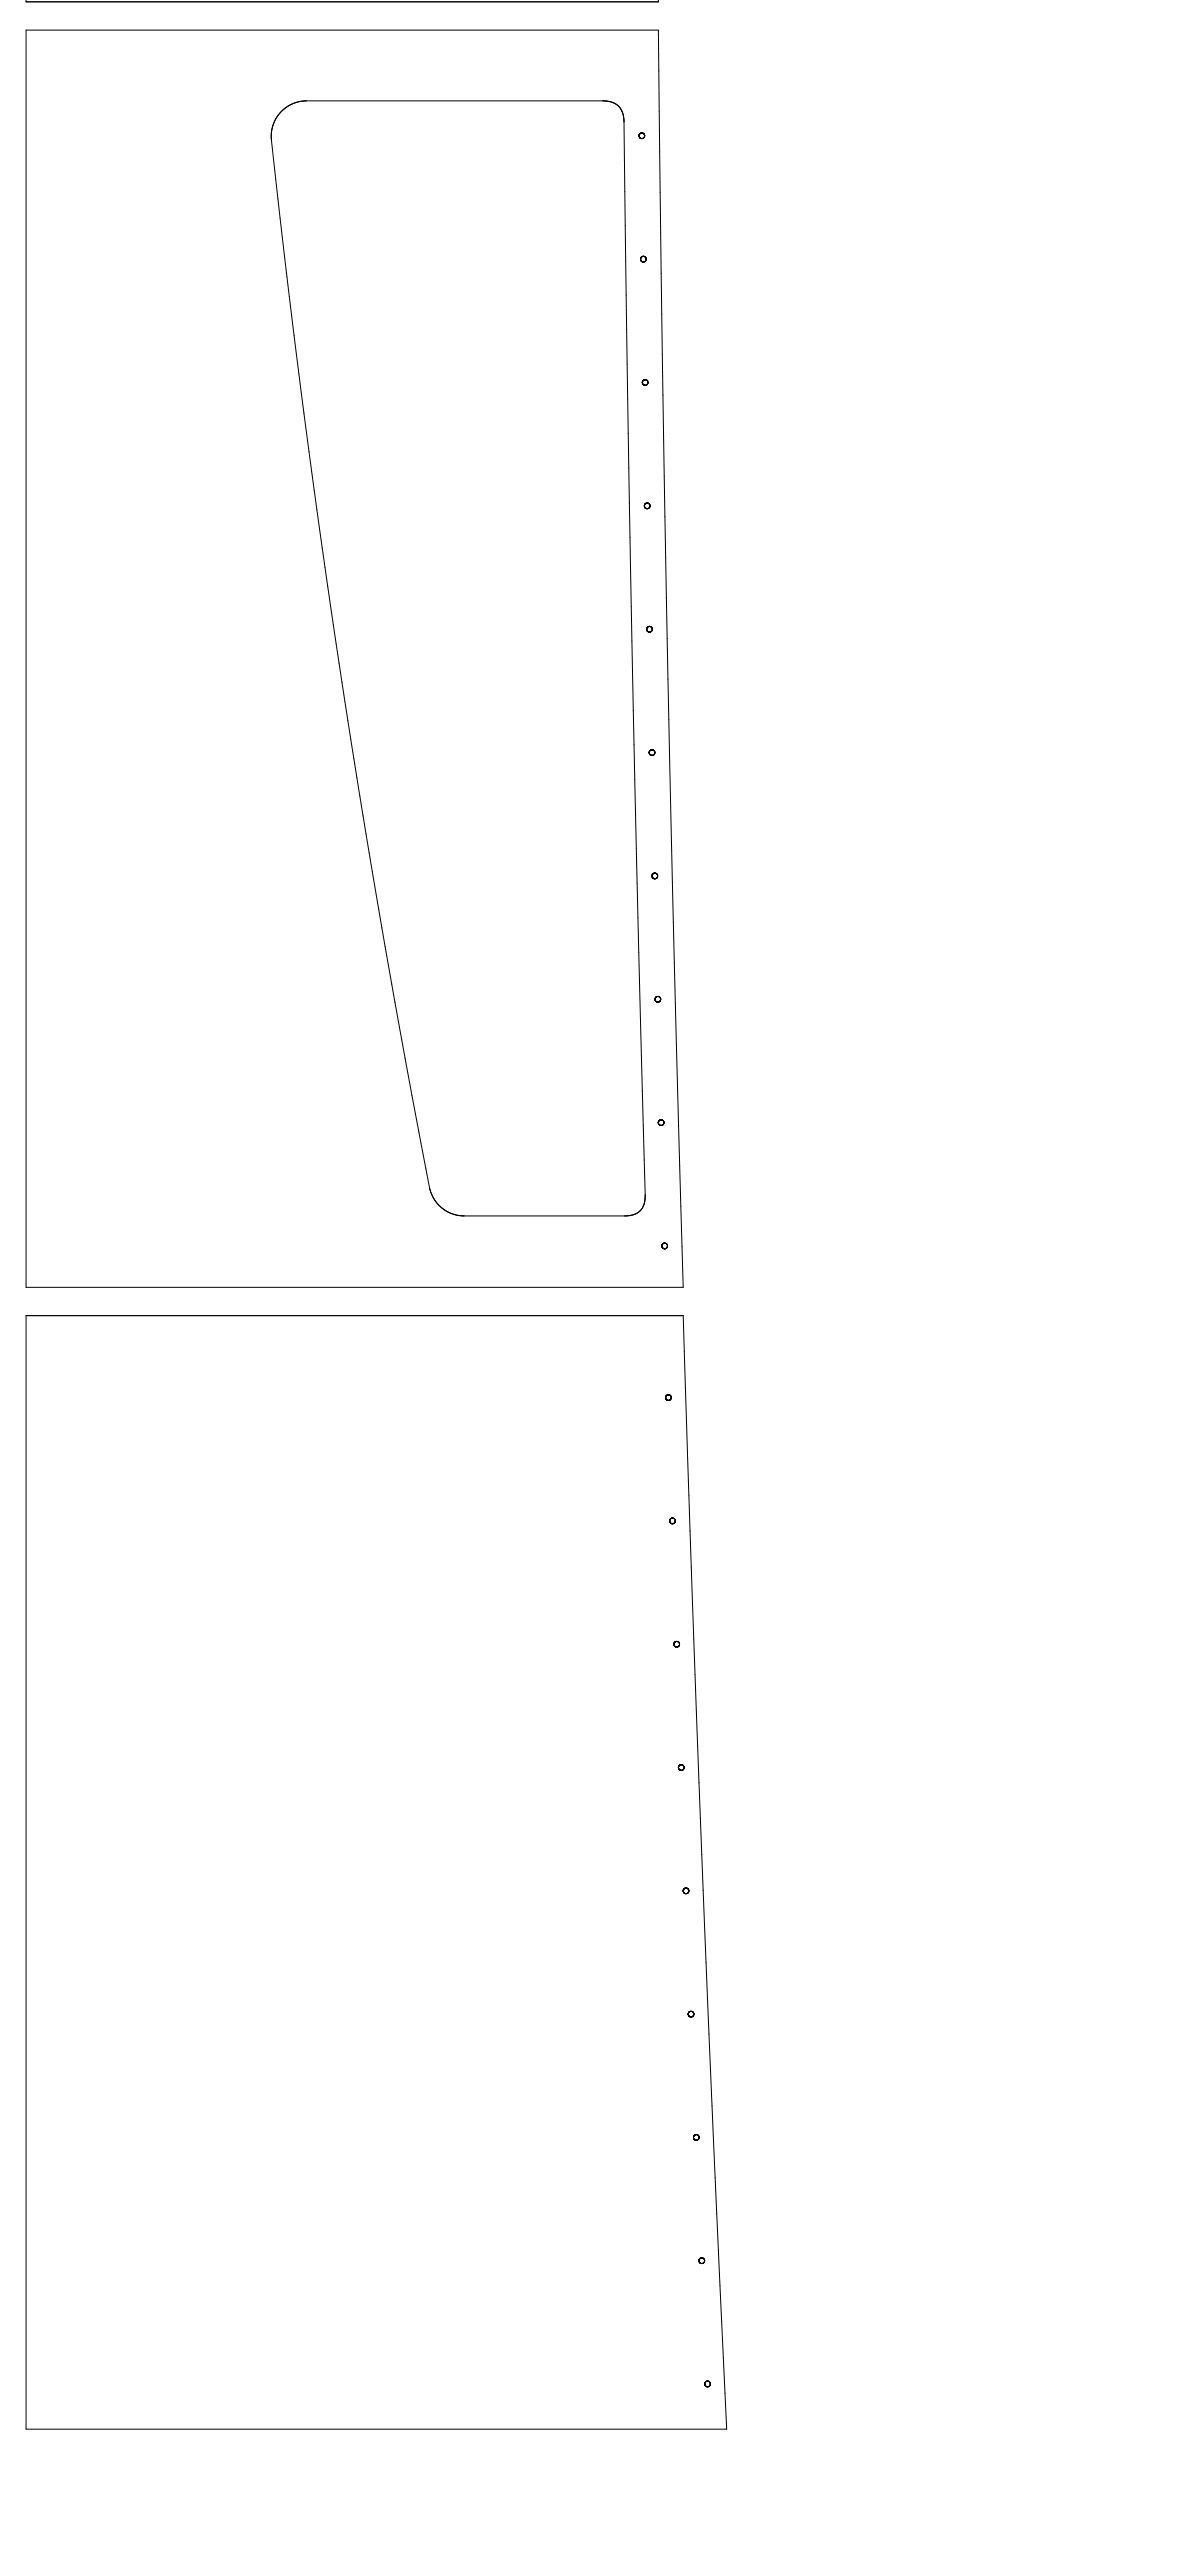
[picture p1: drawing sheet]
<svg xmlns="http://www.w3.org/2000/svg" width="841mm" height="1820mm" viewBox="0 0 841 1820" stroke-linecap="round" stroke-linejoin="round" font-family="sans-serif">
<g fill="none" stroke="#000" stroke-width=".71">
<path d="M18 0v1h447v-1M18 21h447l4 316 4 200 4 172 6 201h-465zM198 79l4-3 4-2 4-2 6-1h210l5 1 4 1 3 3 2 4 1 6 4 269 3 147 8 342v6l-2 4-3 3-3 1-6 1h-117l-7-2-6-4-5-5-3-6-25-133-20-120-15-93-18-122-16-123-18-152v-6l1-5 2-4zM452 96h.1M452 95v1M452 96v1M452 97h.1M452 95h.1M452 97l1 1M453 94l-1 1M453 98h.1M453 94h.1"/>
<path d="M453 94h1M453 94h-1M454 94h1M454 94h.1M454 98h-1M454 98h.1M455 98h-1M455 94v1M455 94h.1M455 98h.1M455 97h.1M455 95h1"/>
<path d="M455 97v1M455 95l1 1M456 96l-1 1M456 96h.1M453 183v2M453 183h.1M453 184h.1M453 184v1M453 184l1 1M453 182v1M453 182v2M454 182h-1"/>
<path d="M454 185h.1M454 181h.1M454 185h1M454 181l-1 1M455 181h.1M455 181l1 1-2-1M455 185h.1M456 185h-1M456 182h.1M456 185h.1M456 182h1M457 182h.1"/>
<path d="M457 184l-2 1M457 182v1M457 184h.1M457 183h.1M457 183v1M457 183l-1 1M454 270l1 2M454 271h.1M454 270h.1M454 270v1M454 271l1 1M454 272h2"/>
<path d="M455 269l-1 1M455 272h.1M455 269h-1M455 272h1M455 268l2 1M456 268l-1 1M456 272h.1M456 268h.1M457 268v1M457 272h.1M457 272h-1M457 269h.1"/>
<path d="M457 269h1M458 272h.1M458 271l-1 1M458 271h.1M458 269v1M458 269h.1M458 270h.1M458 270v1M455 358h.1M455 357h.1M455 357v1M455 358l1 1"/>
<path d="M456 358h.1M456 357h.1M456 359h.1M456 356h.1M456 356l-1 1M456 359l1 1M457 356h-1M457 356h.1M457 359l1 1M458 356h1M458 359h.1M458 356h-1"/>
<path d="M459 359l-1 1M459 359h.1M459 359h-1M459 356v1M459 358v1M459 357v1M457 445v1M457 444v1M457 445h.1M457 444h.1M457 446h1M458 443l-1 2"/>
<path d="M458 443h.1M458 446l1 1M458 443l-1 1M458 446h.1M458 447h.1M458 447h1M459 443h-1M459 443h.1M459 443h1M459 447h.1M460 443h.1M460 447h.1"/>
<path d="M460 443h-2M460 443l1 1M460 446l-1 1M460 446h.1M461 446h.1M461 445v1M461 445l-1 2M461 444v-1v2M461 445h.1M461 444v1M459 532h.1M459 531v1"/>
<path d="M459 532v1M459 531h.1M459 533l2 1M459 533h.1M460 530h.1M460 530l-1 1M461 530h-2M461 530h1M461 530h.1M461 534h.1M461 530h-1M462 530h.1"/>
<path d="M462 534h.1M462 530v1M462 533v1M462 531h.1M462 533h.1M462 533l-1 1-2-1M462 531l1 1M463 531h.1M463 531v1M463 533h-1M463 532h.1M463 532l-1 1"/>
<path d="M461 619v2M461 619h.1M461 618v2M461 620h.1M461 618v1M462 617l-1 1M462 617h.1M463 617l-1 1M463 617h.1M463 617h-1M463 617l1 1M463 617h1"/>
<path d="M464 617h.1M464 617l1 1M464 618l1 1M465 618h.1M465 620h-1h1M465 619v1M461 620l1 1M462 621h.1M462 621h1M463 621h.1M464 621h-1M464 620v1"/>
<path d="M463 707v1M463 706h.1M463 706v1M463 707h.1M463 705h.1M463 707l1 1M464 705l-1 1M464 705h.1M464 708h.1M464 704h.1M464 708h1M465 704l-1 1"/>
<path d="M465 704l-2 1M465 704h.1M465 704l1 1M466 704h.1M466 708h-2M466 704l1 1M466 708h-1M466 705h.1M466 708h.1M467 705v2M467 707l-1 1M467 705h.1"/>
<path d="M467 707h.1M467 706h.1M467 706v1M465 794l1 1M465 793v1M465 793h.1M466 795h.1M466 795h2M466 795h1M466 792l-1 1M466 792h.1M467 792h-1"/>
<path d="M467 791h1M467 791l-1 1M467 791l2 1M468 792h.1M468 795h.1M468 792l1 1M468 795h-1M469 792h.1M469 792v1M469 793h.1M469 794l-1 1M469 794h.1"/>
<path d="M469 793v1M469 794v1M468 880v1M468 880h.1M468 879h.1M469 879l-1 1M469 879h.1M469 879h1M469 879h-1M470 879h.1M470 879h1M471 879h.1"/>
<path d="M471 879l1 1M471 879v1M472 880h.1M468 881h.1M468 881v1M468 881l1 2h1M468 882l1 1M468 882h1M469 882h.1M470 883h.1M471 882l-1 1M472 881l-1 1"/>
<path d="M472 880l-1 2M472 881h.1M18 930h465l5 152 10 279 16 356h-496zM470 988l1 1M470 988h.1M470 987v1M471 988h.1M471 988l1 2M471 987h.1M471 989l2 1M471 986v1M472 986h-1"/>
<path d="M472 986h1M472 990h.1M472 986h-1l-1 2M473 986h.1M473 990h.1M473 986h1M474 986h.1M474 989l-1 1M474 989h.1M474 986v1M474 987h.1M474 987v1"/>
<path d="M474 988v1M473 1075l1 1M473 1075h.1M473 1075v1M473 1074h.1M473 1076h.1M473 1074v1M474 1076v1M474 1074h.1M474 1076h.1M474 1074l-1 1M474 1076l1 1"/>
<path d="M474 1073h.1M474 1077h1M474 1077h.1M475 1077h.1M475 1077h1M475 1073l-1 1M475 1073h1M476 1077h.1M476 1073h.1M476 1073l-2 1M476 1073h1M476 1073l1 1"/>
<path d="M477 1076l-2 1M477 1074h.1M477 1076h.1M477 1076l-1 1M477 1074v2M477 1075h.1M477 1075v1M476 1162l1 2M476 1162h.1M476 1162v1M476 1163h.1M476 1161v1"/>
<path d="M477 1163v1M477 1161h-1M477 1161h.1M477 1161l-1 1M477 1164h1M477 1160v1M477 1164h.1M477 1160h.1M478 1164h.1M478 1164h1M478 1160l-1 1M478 1160h1"/>
<path d="M479 1160l1 1zM479 1160h-1M479 1164h.1M479 1164h-1M479 1161h1M480 1164h.1M480 1161h.1M480 1163l-1 1M480 1163h.1M480 1161v1M480 1163v1M480 1161v2"/>
<path d="M480 1162h.1M480 1162v1M479 1249l1 1M479 1249v1M480 1250h.1M480 1250v1M480 1248v1M480 1250l1 1M480 1248a2 2 0 0 1 3 1M480 1251h1M480 1248l-1 1M481 1251h1"/>
<path d="M481 1251h.1M481 1247l-1 2M482 1251h.1M482 1247h.1M482 1247v1M483 1251h.1M483 1251h-1M483 1248h.1M483 1250v1M483 1250h.1M483 1249v1M483 1249h.1"/>
<path d="M483 1336v1M483 1336h.1M483 1337v1M483 1337h.1M483 1338h1M483 1338h.1M483 1335h.1M484 1338h.1M484 1335l-1 1M484 1338h1M484 1334l-1 2M485 1334h-1"/>
<path d="M485 1334h.1M485 1338h.1M485 1334l2 2M485 1335h1M486 1335h.1M486 1338h-1h-1M486 1338h.1M487 1336l-1-1 1 2M487 1337l-1 1M487 1336h.1M487 1337h.1M487 1337l-2 1"/>
<path d="M486 1424h.1M486 1424l1 1M487 1424h.1M487 1423l-1 1M487 1423h.1M487 1425h.1M487 1425l1 1M487 1422l-1 1M487 1422h.1M488 1425h.1M488 1422h-1M488 1422h1"/>
<path d="M488 1426h1M489 1426h.1M489 1422h.1M489 1422h1M489 1425h.1M489 1422l1 1M489 1425v1M490 1425h-1M490 1422h.1M490 1425h.1M490 1422v1M490 1424l-1 1"/>
<path d="M490 1424h.1M490 1423h.1M490 1423v1M490 1424v1M490 1511h.1M490 1510h.1M490 1511l2 2M490 1511v1M490 1512h.1M490 1512h1M491 1509l-1 1M491 1509h.1"/>
<path d="M491 1509l-1 2M492 1513h.1M492 1509h-1M492 1509h.1M492 1509h1M493 1509h-2M493 1509h.1M493 1509l1 1M493 1509h1M493 1512l-1 1M493 1512h.1M494 1509h.1"/>
<path d="M494 1509v1M494 1511l-1 2h-2M494 1510h.1M494 1510v1M494 1511h.1M494 1511v1M494 1598h.1M494 1598v1M494 1598l1 2M494 1597v1M494 1599h.1M495 1596h.1"/>
<path d="M495 1596l-1 1M495 1599h.1M495 1600h.1M495 1596l-1 1v1M495 1600h2M495 1600h1M496 1596h-1M496 1596h.1M496 1596h1M497 1596h.1M497 1596l1 1M497 1600h-1"/>
<path d="M497 1599v1M498 1597v1M498 1597h.1M498 1599l-1 1M498 1599h.1M498 1598l-1 1M498 1598h.1M498 1685l1 1M498 1685h.1M498 1685v1M498 1684v1M498 1686h.1"/>
<path d="M498 1686l1 1M499 1684l-1 1M499 1684h-1M499 1686l1 1M499 1683h.1M499 1687h.1M499 1687h1M499 1683h2M500 1683l-1 1M500 1683l2 1M501 1687h-1M501 1683h.1"/>
<path d="M501 1687h.1M501 1686h.1M502 1684v1M502 1686l-2 1M502 1684h.1M502 1686l-1 1M502 1684v2M502 1685v1M502 1685h.1"/>
</g>
</svg>
